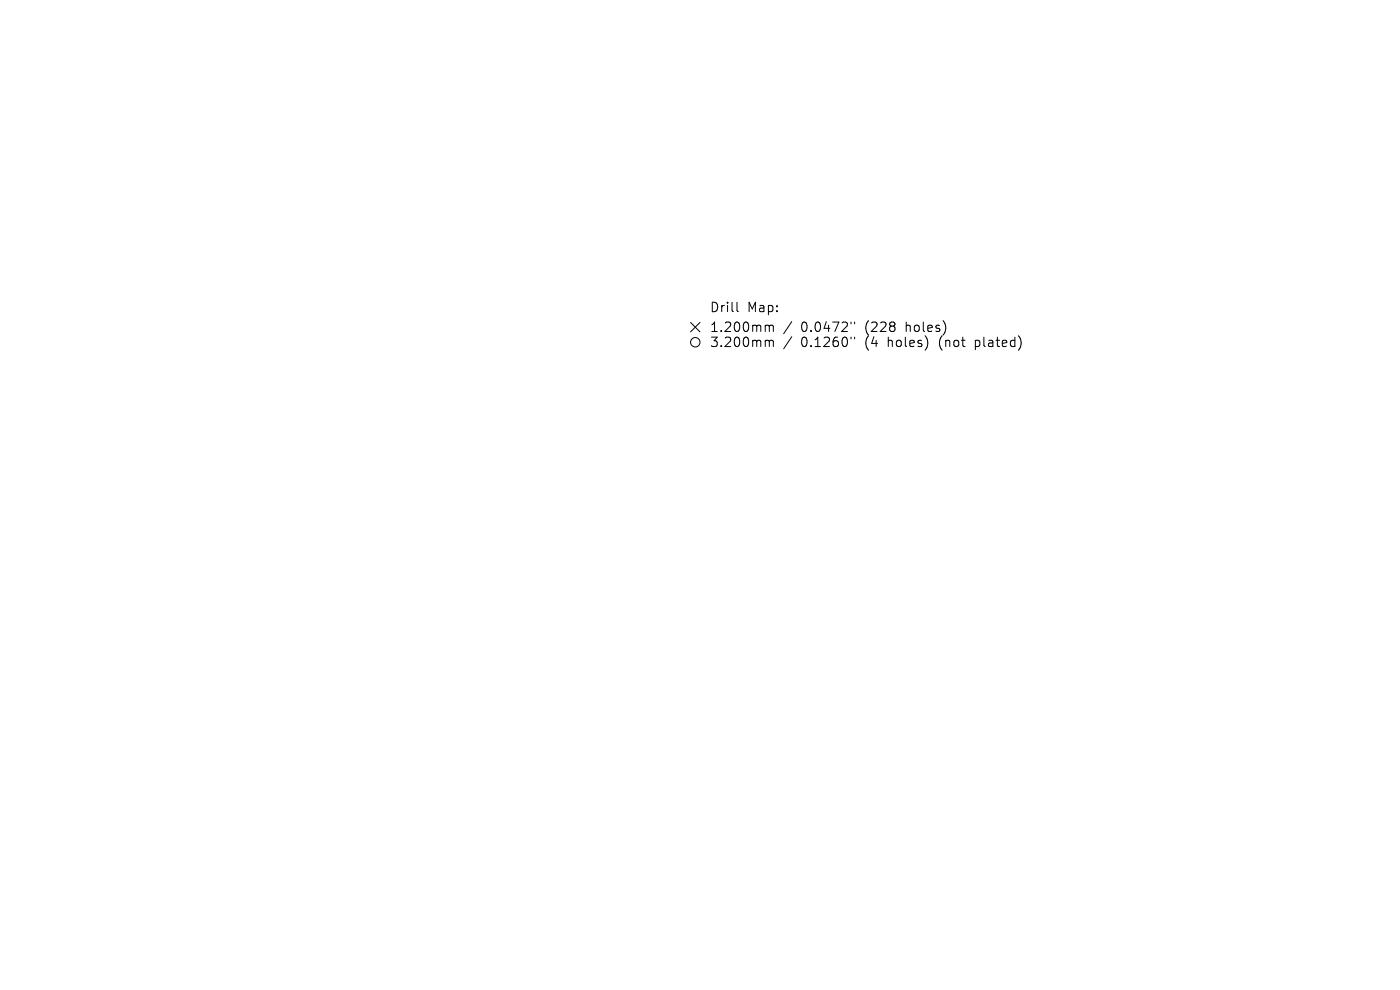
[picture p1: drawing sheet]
<svg xmlns="http://www.w3.org/2000/svg" width="297mm" height="210mm" viewBox="0 0 297 210" stroke-linecap="round" stroke-linejoin="round" font-family="sans-serif">
<defs><g id="words">
<g font-size="2.8">
<text x="150.5" y="66.5">Drill</text>
<text x="150.5" y="70.7">1.200mm</text>
<text x="158.5" y="66.5">Map:</text>
<text x="169.9" y="70.7">0.0472&quot;</text>
<text x="183.7" y="70.7">(228</text>
<text x="192.4" y="70.7">holes)</text>
<text x="150.5" y="73.9">3.200mm</text>
<text x="169.9" y="73.9">0.1260&quot;</text>
<text x="183.7" y="73.9">(4</text>
<text x="188.6" y="73.9">holes)</text>
<text x="199.7" y="73.9">(not</text>
<text x="207.5" y="73.9">plated)</text>
</g>
</g></defs>
<g fill="none" stroke="#000" stroke-width=".21">
<path d="M146.5 68.4l2 2M148.5 68.4l-2 2M156.3 64.1v1.7l.3 .3M162.6 69l.5 .1 .1 .2M162.6 72.2l.5 .1 .1 .2M163.2 69.3l.3-.3 .5 .1 .1 1.2M163.2 69.3v1M163.2 72.5v1M163.2 72.5l.3-.3 .5 .1 .1 1.2M168 68.2l-1.7 2.6M168 71.4l-1.7 2.6M180.5 68.3v.4"/>
<path d="M180.5 71.5v.4M181.3 68.3v.4M181.3 71.5v.4"/>
<circle cx="147.5" cy="72.6" r="1"/>
</g>
<use href="#words"/>
</svg>
